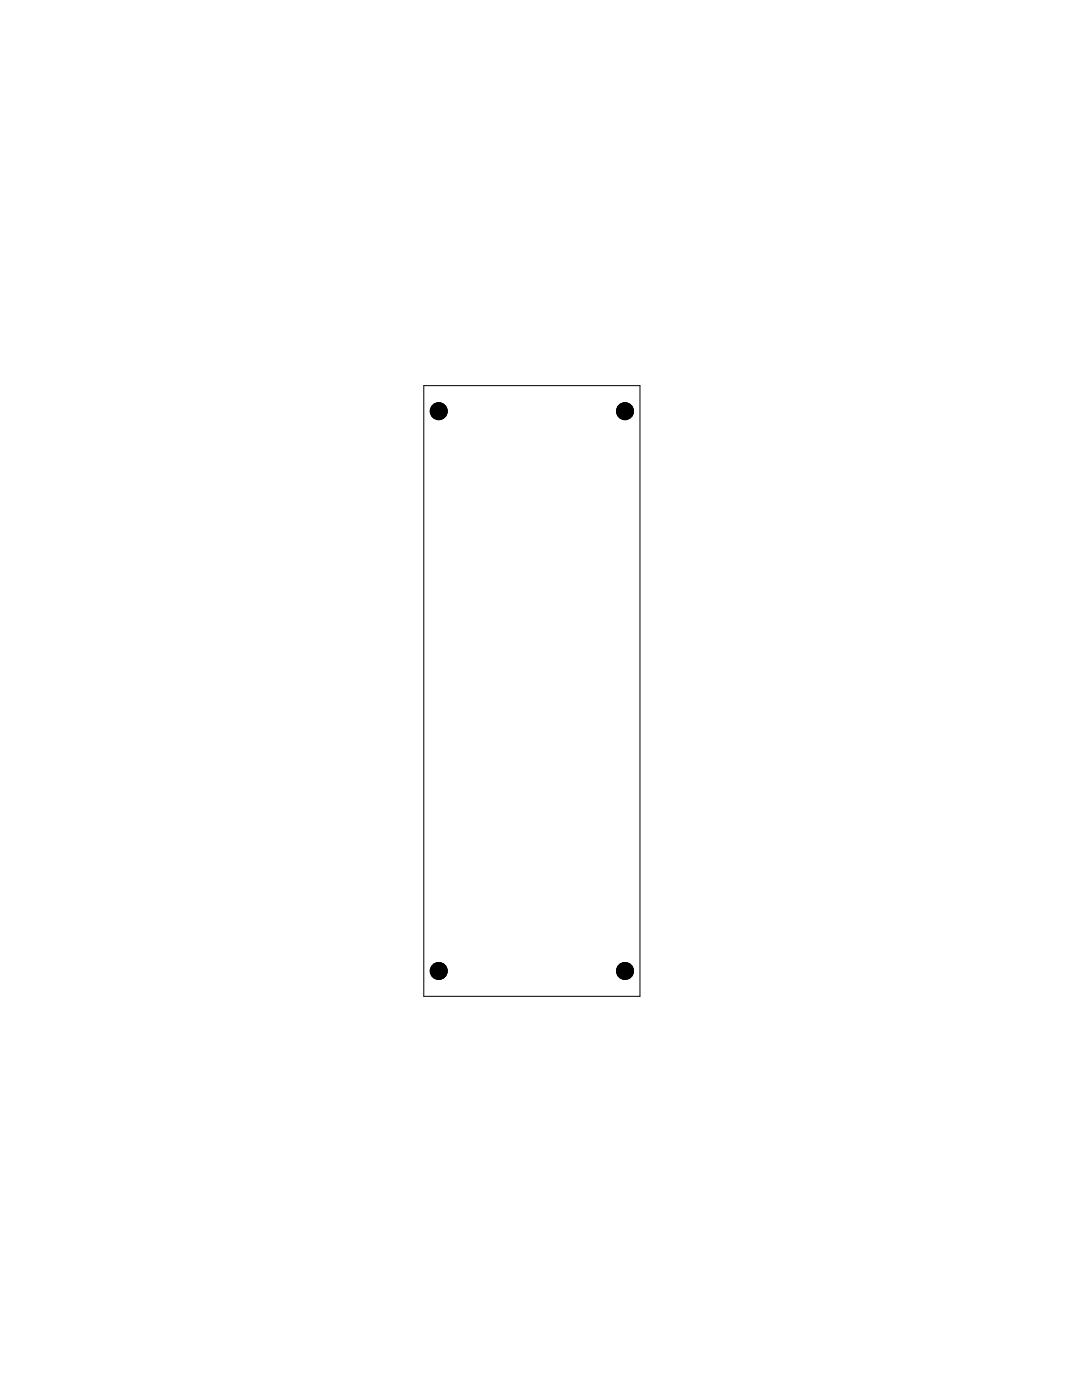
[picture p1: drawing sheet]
<svg xmlns="http://www.w3.org/2000/svg" width="216mm" height="279mm" viewBox="0 0 216 279" stroke-linecap="round" stroke-linejoin="round" font-family="sans-serif">
<g fill="#000" stroke="#000" stroke-width=".2">
<circle cx="87.5" cy="82.1" r="1.69"/>
<circle cx="124.7" cy="82.1" r="1.69"/>
<circle cx="87.5" cy="193.8" r="1.69"/>
<circle cx="124.7" cy="193.8" r="1.69"/>
</g>
<g fill="none" stroke="#000" stroke-width=".2">
<path d="M84.6 77h43.1v121.8h-43.1zM86.6 81l2 2.1M123.7 81l2 2.1M86.6 192.7l2 2.1M123.7 192.7l2 2.1"/>
<circle cx="87.5" cy="82.1" r="1.59"/>
<circle cx="87.5" cy="82.1" r=".99"/>
<circle cx="124.7" cy="82.1" r="1.59"/>
<circle cx="124.7" cy="82.1" r=".99"/>
<circle cx="87.5" cy="193.8" r="1.59"/>
<circle cx="87.5" cy="193.8" r=".99"/>
<circle cx="124.7" cy="193.8" r="1.59"/>
<circle cx="124.7" cy="193.8" r=".99"/>
</g>
</svg>
